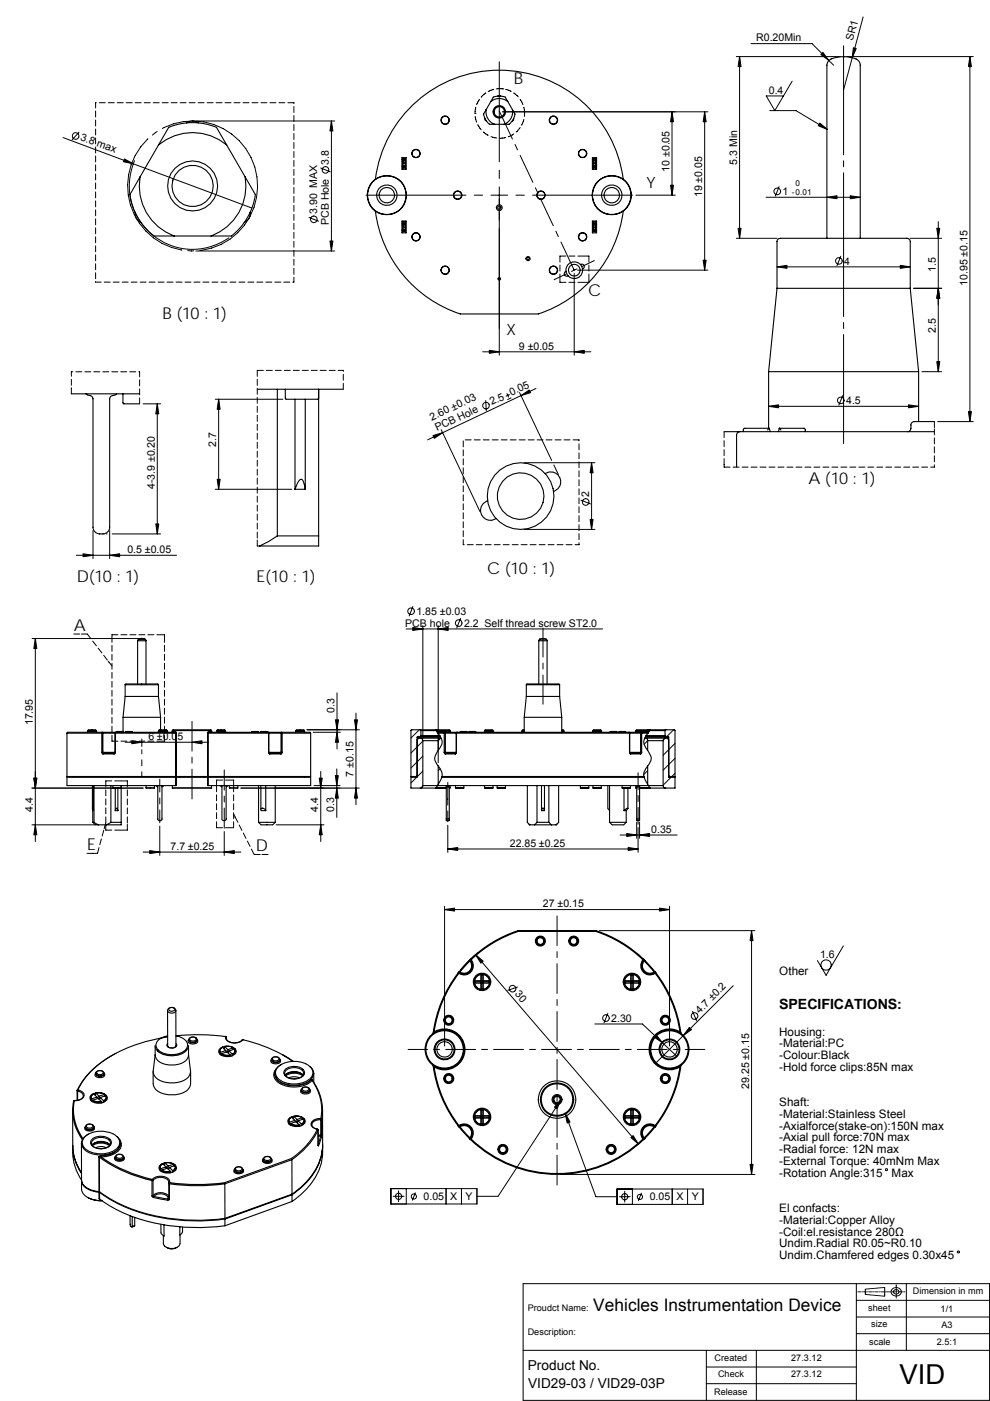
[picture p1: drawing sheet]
<svg xmlns="http://www.w3.org/2000/svg" width="210mm" height="297mm" viewBox="0 0 210 297" stroke-linecap="round" stroke-linejoin="round" font-family="sans-serif">
<defs><g id="words">
<text font-size="5.8" x="190.8" y="293.4">VID</text>
<text font-size="3.7" x="125.8" y="277.9">Vehicles Instrumentation Device</text>
<g font-size="3.5">
<text x="109" y="17.7">B</text>
<text x="124.8" y="62.7">C</text>
<text x="34.5" y="67.6">B (10 : 1)</text>
<text x="171.4" y="102.5">A (10 : 1)</text>
<text x="16.3" y="123.3">D(10 : 1)</text>
<text x="54.4" y="123.3">E(10 : 1)</text>
<text x="103.3" y="121.7">C (10 : 1)</text>
<text x="15.6" y="133.7">A</text>
<text x="18.5" y="180.2">E</text>
<text x="54.3" y="180.4">D</text>
</g>
<g font-size="3.3">
<text x="137.1" y="39.9">Y</text>
<text x="107.4" y="70.9">X</text>
</g>
<text font-size="3" x="165.3" y="214">SPECIFICATIONS:</text>
<g font-size="2.9">
<text x="111.9" y="290.6">Product No.</text>
<text x="112" y="294.4">VID29-03 / VID29-03P</text>
</g>
<g font-size="2.5">
<text x="165.3" y="206.8">Other</text>
<text x="165.3" y="219.6">Housing:</text>
<text x="165.3" y="222.1">-Material:PC</text>
<text x="165.3" y="224.6">-Colour:Black</text>
<text x="165.3" y="227.1">-Hold force clips:85N max</text>
<text x="165.3" y="234.5">Shaft:</text>
<text x="165.3" y="237">-Material:Stainless Steel</text>
<text x="165.3" y="239.5">-Axialforce(stake-on):150N max</text>
<text x="165.3" y="242">-Axial pull force:70N max</text>
<text x="165.3" y="244.5">-Radial force: 12N max</text>
<text x="165.3" y="247">-External Torque: 40mNm Max</text>
<text x="165.3" y="249.5">-Rotation Angle:315</text>
<text x="189.1" y="249.5">Max</text>
<text x="165.3" y="257">El confacts:</text>
<text x="165.3" y="259.5">-Material:Copper Alloy</text>
<text x="165.3" y="262">-Coil:el.resistance 280Ω</text>
<text x="165.3" y="267">Undim.Chamfered edges 0.30x45</text>
<text x="165.3" y="264.5">Undim.Radial R0.05~R0.10</text>
</g>
<g font-size="2.2">
<text x="160.4" y="8.8">R0.20Min</text>
<text x="180.9" y="8.7" transform="rotate(-75 180.9 8.7)">SR1</text>
<text x="163.1" y="19.9">0.4</text>
<text x="16.9" y="29.7" transform="rotate(20 16.9 29.7)">3.8 max</text>
<text x="69.8" y="34.9" transform="rotate(-90 69.8 34.9)">3.8</text>
<text x="156.3" y="34.9" transform="rotate(-90 156.3 34.9)">5.3 Min</text>
<text x="142" y="36.4" transform="rotate(-90 142 36.4)">10 ±0.05</text>
<text x="148.9" y="41.8" transform="rotate(-90 148.9 41.8)">19 ±0.05</text>
<text x="166" y="41.3">1</text>
<text x="67.3" y="45.4" transform="rotate(-90 67.3 45.4)">3.90 MAX</text>
<text x="69.8" y="47.8" transform="rotate(-90 69.8 47.8)">PCB Hole</text>
<text x="179" y="56.1">4</text>
<text x="198.5" y="57.6" transform="rotate(-90 198.5 57.6)">1.5</text>
<text x="205.2" y="60.6" transform="rotate(-90 205.2 60.6)">10.95 ±0.15</text>
<text x="198.5" y="70.6" transform="rotate(-90 198.5 70.6)">2.5</text>
<text x="110.1" y="74.1">9 ±0.05</text>
<text x="108.5" y="84" transform="rotate(-25 108.5 84)">0.05</text>
<text x="91.6" y="89.2" transform="rotate(-25 91.6 89.2)">2.60 ±0.03</text>
<text x="104.3" y="86" transform="rotate(-25 104.3 86)">2.5</text>
<text x="179.5" y="85.7">4.5</text>
<text x="45.8" y="94.8" transform="rotate(-90 45.8 94.8)">2.7</text>
<text x="92.7" y="91.5" transform="rotate(-25 92.7 91.5)">PCB Hole</text>
<text x="32.8" y="103.7" transform="rotate(-90 32.8 103.7)">4-3.9 ±0.20</text>
<text x="124.9" y="105.3" transform="rotate(-90 124.9 105.3)">2</text>
<text x="27" y="117.2">0.5 ±0.05</text>
<text x="88.3" y="130.4">1.85 ±0.03</text>
<text x="85.9" y="132.9">PCB hole</text>
<text x="98.4" y="132.9">2.2 Self thread screw ST2.0</text>
<text x="7" y="153.8" transform="rotate(-90 7 153.8)">17.95</text>
<text x="71" y="151.1" transform="rotate(-90 71 151.1)">0.3</text>
<text x="31.5" y="156.9">6 ±0.05</text>
<text x="75" y="164.7" transform="rotate(-90 75 164.7)">7 ±0.15</text>
<text x="7" y="172.2" transform="rotate(-90 7 172.2)">4.4</text>
<text x="67.5" y="172.2" transform="rotate(-90 67.5 172.2)">4.4</text>
<text x="70.9" y="172.2" transform="rotate(-90 70.9 172.2)">0.3</text>
<text x="108.1" y="179.5">22.85 ±0.25</text>
<text x="138.1" y="176.6">0.35</text>
<text x="36.2" y="180.2">7.7 ±0.25</text>
<text x="115.2" y="192.4">27 ±0.15</text>
<text x="173.9" y="203.2">1.6</text>
<text x="109.1" y="210.8" transform="rotate(49 109.1 210.8)">30</text>
<text x="148.4" y="214.9" transform="rotate(-45 148.4 214.9)">4.7 ±0.2</text>
<text x="129.6" y="216.6">2.30</text>
<text x="158.9" y="230.9" transform="rotate(-90 158.9 230.9)">29.25 ±0.15</text>
<text x="89.9" y="254.4">0.05</text>
<text x="95.5" y="254.4">X</text>
<text x="98.8" y="254.4">Y</text>
<text x="137.8" y="254.5">0.05</text>
<text x="143.5" y="254.5">X</text>
<text x="146.7" y="254.5">Y</text>
</g>
<g font-size="1.9">
<text x="193.6" y="274.3">Dimension in mm</text>
<text x="111.9" y="277.9">Proudct Name:</text>
<text x="184.1" y="277.9">sheet</text>
<text x="184.8" y="281.3">size</text>
<text x="199.5" y="278.2">1/1</text>
<text x="199.7" y="281.6">A3</text>
<text x="111.9" y="283">Description:</text>
<text x="184.4" y="285.1">scale</text>
<text x="198.7" y="285.1">2.5:1</text>
<text x="151.6" y="288.5">Created</text>
<text x="152.3" y="292">Check</text>
<text x="167.8" y="288.5">27.3.12</text>
<text x="167.8" y="292">27.3.12</text>
<text x="151.5" y="295.7">Release</text>
</g>
<g font-size="1.7">
<text x="167.9" y="41.3">-0.01</text>
<text x="168.7" y="39.4">0</text>
</g>
</g></defs>
<g fill="none" stroke="#000" stroke-width=".21">
<path d="M103 19.7h.1M103 19.7l-.9 .9M104.7 18.9l-1.2 .5M105.4 18.8h1.2M105.9 13.1v21.2M106.6 18.8h.1M107.3 18.9l1.1 .5M109 19.7l.9 .9M156.2 12h22M156.9 12v38.5M159.3 9.2h12.9l4.6 4.6M168 17.2l-3.7 6.3-1.8-3.2h3.7"/>
<path d="M178.9 12h.1M178.9 11.9l.1 .2M178.9 9.7v23.1M179 11.9l-.2 .2M179.6 12h26.8M183.1 3.6l-4.2 15.5M205.7 12v77.4M13.4 29.2l40 14.9M16.8 28l-1.5 1.6M20.3 23.5v1.3M20.3 25.4v1.3M20.3 27.3v1.3"/>
<path d="M20.3 29.3v1.2M20.3 31.2v1.2M20.3 33.1v1.2M20.3 35v1.2M20.3 36.9v1.2M20.3 38.8v1.2M20.4 21.8h-.1v1.1M21.1 21.8h1.2M23 21.8h1.2M24.9 21.8h1.2M26.8 21.8h1.2M28.5 34.1a13.4 13.4 0 0 0 3.9 15.7 13.4 13.4 0 0 0 16.1 .6"/>
<path d="M28.7 21.8h1.3M30.6 21.8h1.3M31.3 29.4a13.8 13.8 0 0 0-3.6 14 13.8 13.8 0 0 0 10.8 9.6M32.5 21.8h1.3M33.3 27.9l-1 .7M34.4 21.8h1.3M34.4 27.2a13.8 13.8 0 0 1 19.6 8.2 13.8 13.8 0 0 1-11.6 17.7M36.3 21.8h1.3M38.2 21.8h1.3M40.1 21.8h1.3M41.6 25.7h29.4M42 21.8h1.3"/>
<path d="M43.9 21.8h1.3M45.8 21.8h1.3M47.7 21.8h1.3M49.6 21.8h1.3M51.5 21.8h1.3M53.4 21.8h1.3M55.4 21.8h1.2M57.3 21.8h1.2M59.2 21.8h1.2M61.1 21.8h1.2v.1M62.3 22.6v1.3M62.3 24.5v1.3"/>
<path d="M62.3 26.4v1.3M62.3 28.3v1.3M62.3 30.2v1.3M62.3 32.1v1.3M62.3 34v1.3M62.3 35.9v1.3M62.3 37.8v1.3M62.3 39.7v1.3M68 35.6l2 .8M70.3 25.7v27.5M100.8 24h.1M100.8 24.7l.3 1.2"/>
<path d="M100.9 22.8h.1M100.9 22.8l-.1 1.2M101.3 26.5l.8 1M101.7 21.1l-.6 1.1M102.1 20.6h.1M102.5 28l1 .7M104.1 29l1.3 .3M105.9 23.5l2.8 6M105.9 36.1v1.7M105.9 39.6v35.7M106.6 23.7h43.6M107.3 29.1l-1.3 .2"/>
<path d="M109 28.4l-1.1 .6M109.2 30.6l.6 1.2M110.3 27l-.8 1M110.3 32.9l2.7 5.8M110.3 21.1l.6 1.1M110.6 26.5h.1M111.1 22.8l.1 1.9M111.1 25.3l-.4 1.2M113.6 39.8l.5 1.2M142.5 23.7v17.7M149.5 23.7v33.6M163.3 23.5h5.5l6.7 4"/>
<path d="M165.2 39.6l-.8 2M178.9 34.1v1.3M178.9 36.6v30.5M20.3 40.7v1.3M20.3 42.6v1.3M20.3 44.5v1.3M20.3 46.4v1.3M20.3 48.3v1.3M20.3 50.2v1.3M20.3 52.1v1.3M20.3 54v1.3M20.3 55.9v1.3"/>
<path d="M20.3 57.8v1.3M20.3 59.7l1.2 .1M22.1 59.8h1.3M24 59.8h1.3M25.9 59.8h1.3M27.8 59.8h1.3M29.7 59.8h1.3M31.6 59.8h1.3M33.5 59.8h1.3M35.4 59.8h1.3M37.3 59.8h1.3M39.2 59.8h1.3"/>
<path d="M39.8 53.1l1.3 .1M41.1 59.8h1.3M41.6 53.2h29.4M43.1 59.8h1.2M45 59.8h1.2M46.9 59.8h1.2M48.8 59.8h1.2M50.7 59.8h1.2M52.6 59.8h1.2M54.5 59.8h1.3M56.4 59.8h1.3M58.3 59.8h1.3"/>
<path d="M60.2 59.8h1.3M62.3 58.8v1h-.2M62.3 41.6v1.3M62.3 43.5v1.3M62.3 45.4v1.3M62.3 47.3v1.3M62.3 49.3v1.2M62.3 51.2v1.2M62.3 53.1v1.2M62.3 55v1.2M62.3 56.9v1.2M65.6 46.1l2 .8"/>
<path d="M77.6 41.4h21.2M100.6 41.4h1.8M104.1 41.4h3.6M109.4 41.4h1.8M113 41.4h21.2M114.6 42.1l2.7 5.8M117.9 49l.5 1.2M118.8 58.1v1.8h1.2M118.8 56.2v1.3M119 51.3l2.8 6M120 54.3h-1.2v1.3M120.1 58.1l-2.6 1.2"/>
<path d="M120.7 54.3h1.2M120.7 59.9h1.2M121.8 58v17.3M122.4 57l-1.2 .6M122.5 57.3h27.7M122.6 54.3h2.3v1.3M124.9 58.1v1.8h-2.3M124.9 56.2v1.3M126.1 55.2l-2.6 1.3M134.9 41.4h8.3M156.2 50.5h8.6M162.5 41.8h20"/>
<path d="M164.8 56.6h28.3M178.3 54.3l-.8 2M193.1 50.5h6.6M199 47v31.8M15.5 78.8h-.4v1M16.1 78.8h1.3M18 78.8h1.3M19.9 78.8h1.3M21.8 78.8h1.3M23.7 78.8h1.3M25.6 78.8h1.3M27.5 78.8h1.3"/>
<path d="M29.4 78.8h.2v1.1M55.9 78.5h-1.3v1.3M56.5 78.5h1.3M58.4 78.5h1.3M60.3 78.5h1.3M62.2 78.5h1.3M64.1 78.5h1.3M66 78.5h1.3M67.9 78.5h1.3M69.8 78.5h1.3M71.7 78.5h1.1v.2M72.8 79.4v1.2"/>
<path d="M102.4 74.6h22.9M178.9 68.4v1.3M178.9 70.9v23.1M193.8 61.1h5.9M195.5 78.8h4.2M15.1 80.4v1.3M15.1 82.2v1.3M29.6 84.3v1.3M29.6 82.4v1.3M29.6 80.5v1.3M30.3 85.6h3.8M33.4 85.6v27.6"/>
<path d="M45.7 84.6h14.3M46.4 84.6v19.1M54.6 82.3v1.3M54.6 80.4v1.3M54.6 84.2v1.3M54.6 86.1v1.3M54.6 88.1v1.2M54.6 90v1.2M54.6 91.9v1.2M54.6 93.8v1.2M54.6 95.7v1.2M54.6 97.6v1.2"/>
<path d="M54.6 99.5v1.3M72.8 81.3v1.2M93.6 91.1l8.2 17.4M98.3 93.5v1.2M98.3 95.4v1.2M98.3 97.3v1.3M98.3 99.2v1.3M98.7 93.3h1.2M100.6 93.3h1.3M102.5 93.3h1.3M103 84.9l.1 2.2M104.4 93.3h1.3"/>
<path d="M106.3 93.3h1.3M107.5 83.5l.4 .7M108.1 83.7l-.8 .3M108.2 93.3h1.3M108.4 84.4l-.7 .3M110.1 93.3h1.3M110.2 83.2l6.8 14.4M111.1 98.1h15.1M112 93.3h1.3M113.7 82.4l-23 10.9M113.9 93.3h1.3M115.8 93.3h1.3"/>
<path d="M117.5 98.6l.9 2M117.7 93.3h1.3M119.6 93.3h1.3M121.5 93.3h1.3v.2M122.8 94.1v1.3M122.8 96v1.3M122.8 97.9v1.3M122.8 99.8v1.3M125.5 98.1v14.1M153.6 91.5v1.3M153.6 97.2v1.8h1.3M153.6 93.4v1.3"/>
<path d="M153.6 95.3v1.3M155.5 99h1.3M157.4 99h1.3M159.3 99h1.3M161.2 99h1.3M163 86.1h31.8M163.1 99h1.3M165 99h1.3M166.9 99h1.3M168.8 99h1.3M170.7 99h1.3M172.6 99h1.3"/>
<path d="M174.5 99h1.3M176.4 99h1.3M178.4 99h1.2M178.7 83.9l-.8 2M180.3 99h1.2M182.2 99h1.2M184.1 99h1.2M186 99h1.2M187.9 99h1.2M189.8 99h1.3M191.7 99h1.3M193.6 99h1.3"/>
<path d="M195.5 99h1.3M198.2 90.9v1.3M198.2 89.4v1.3M198.2 98.6v.4h-.8M198.2 92.8v1.3M198.2 94.7v1.3M198.2 96.6v1.3M198.9 89.4h7.5M16.2 117.7h21.2M19.7 112.5v5.9M22.5 113.2h.2M23.3 112.5v5.9"/>
<path d="M23.8 113.2h10.3M45.7 103.7h16.2M54.6 114.5v1.3M54.6 101.4v1.3M54.6 103.3v1.3M54.6 105.2v1.3M54.6 107.1v1.3M54.6 109v1.3M54.6 110.9v1.3M54.6 112.8v1.3M98.3 101.1v1.3M98.3 103v1.3"/>
<path d="M98.3 104.9v1.3M98.3 106.8v1.3M98.3 108.7v1.3M98.3 110.6v1.3M98.3 112.5v1.3M98.3 114.4v1.1h.2M99.1 115.5h1.3M101 115.5h1.3M102.9 115.5h1.3M104.8 115.5h1.3M106.7 115.5h1.3M108.6 115.5h1.3"/>
<path d="M110.5 115.5h1.3M111.1 112.2h15.1M112.4 115.5h1.3M114.3 115.5h1.3M116.2 115.5h1.3M118.2 115.5h1.2M120.1 115.5h1.2M122.8 115.1v.4h-.8M122.8 101.7v1.3M122.8 103.6v1.3M122.8 105.5v1.3M122.8 107.4v1.3"/>
<path d="M122.8 109.3v1.3M122.8 111.3v1.2M122.8 113.2v1.2M123.2 106l2 .8M6.8 135.4h22.6M7.5 135.4v43M15.6 134.4h1.3M17.3 134.4h1.2l.8 1M19.7 135.9l.7 1M20.8 137.4l.8 1M22 138.9l.8 1.1M23.7 136.8v1.3"/>
<path d="M23.7 138.7v1.3M25 134.6h-1.3v1.6M25.7 134.6h1.2M27.6 134.6h1.2M29.5 134.6h1.2M30 135.4h.2M30 135.3l.2 .2M30.1 135.3v.2M30.1 135.3l-.1 .2M31.4 134.6h1.2M33.3 134.6h1.6v1.6M34.9 136.8v1.3"/>
<path d="M34.9 138.7v1.3M86.1 133.3h41.7M87.6 128.6l-.8 2M89.7 132.7v23.6M92.9 132.7v29M97.7 131.1l-.8 2M115.2 133.2v6.1M23 140.2l.7 1M23.7 140.6v1.3M23.7 142.5v1.3M23.7 144.4v1.3M23.7 146.3v1.3"/>
<path d="M23.7 148.3v1.2M23.7 150.2v1.2M23.7 152.1v1.2M23.7 154v1.2M23.7 155.9v1.2h1.3M25.7 157.1h1.2M26.5 157.4h17.8M27.6 157.1h1.2M29.5 157.1h1.2M30.1 156.7v1.6M30.1 159v.8M31.4 157.1h1.2"/>
<path d="M34.9 155.9v1.2h-1.6M34.9 140.6v1.3M34.9 142.5v1.3M34.9 144.4v1.3M34.9 146.3v1.3M34.9 148.3v1.2M34.9 150.2v1.2M34.9 152.1v1.2M34.9 154v1.2M40.7 153v6.3M65.1 154.7h11.1M66.4 155.3h5.8"/>
<path d="M71.5 146.9v11.9M75.5 151.2v19.4M88.9 154.7l-1.7 1.8M89.7 157.1l-2.5 2.6M93.5 156.5l-.6 .6M115.2 140.6v1.3M115.2 143.1v6.2M137.4 157l-.8 .8M141.1 156.5l-.4 .5M142.9 154.7l-1.4 1.4M143.2 157.6l-2.5 2.5M6.8 167.1h23.6"/>
<path d="M6.8 174.9h13.4M21 179.7l-.3 1.2h-2.2M21.5 177.9l-.3 1.2M22 176l-.3 1.2M22.4 174.7v1.3h1.3M22.4 173.2v1.3l-.3 1.2M22.4 167.5v1.2M22.4 169.4v1.2M22.4 171.3v1.3M23.7 165.6h-1.3v1.2M24.3 165.6h1.3M24.3 176h1.3"/>
<path d="M25.7 165.6h1.3v1.2M27 174.7v1.3h-1.3M27 167.5v1.2M27 169.4v1.2M27 171.3v1.3M27 173.2v1.3M30.1 161.1v1.3M30.1 163.6v.9M33.9 165.2v2.7M33.9 169.2v1.3M33.9 171.7v2.7M33.9 175.2v6.2"/>
<path d="M40.7 160.5v1.3M40.7 163.1v6.3M45.9 168.5v1.3M45.9 170.4v1.3M45.9 172.3v1.3M45.9 174.2v1.3h1.3M47.2 165.4h-1.3v2.5M47.6 163.2v4.3M47.6 168.8v1.3M47.6 171.3v4.3M47.6 176.3v5.1M47.8 165.4h1.8v2.5"/>
<path d="M49.5 172.6l1 1.7M49.6 174.2v1.3h-1.8M49.6 168.5v1.3M49.6 170.4v1.3M49.6 172.3v1.3M50.7 174.9l.6 1.2M51.1 167.1h25.1M51.6 176.6l.6 1.2M52.5 178.3l.5 1.2M58.6 174.9h10.1M66.6 166.6h5.5M68 163.6v14.8"/>
<path d="M71.4 163v10.3M88.4 164.8l-1.2 1.2M89.7 166.7l-.4 .4M89.7 160.3l-2.5 2.5M89.7 163.5l-1.2 1.2M93.3 163l-.4 .4M95 165.9v4.8M95 172v2.2M95 175v5.7M131.5 177h12.1M135 174.3v3.4M135.3 163.8v3.6"/>
<path d="M135.3 168.7v1.2M135.3 171.2v3.6M135.3 175.5v5.2M135.7 174.3v3.4M137.4 163.4l-.9 .9M142.3 164.8l-1.6 1.7M143.2 160.8l-2.5 2.5M143.2 164l-.7 .6M30.4 180.7h20.7M53.3 180l.6 1.2h1.3M55.6 181.2h1.3M94.3 192.2v29.6"/>
<path d="M94.3 192.8h47.7M95 180h40.3M118.2 194.2v6.3M127.1 197.3h33M142 192.2v29.6M159.4 197.3v51.7M100.9 202.4l34.5 40.2M101.4 202l-1.7 1.5-2.1 2.2M109.7 209.3l-2 .7M118.2 201.8v1.2M118.2 204.3v6.4M118.2 211.9v1.3"/>
<path d="M118.2 214.5v6.3M126.2 217.1h10l7.3 6.8M128.9 214.8l-.8 2.1M146.9 214.4l.8 2M155.5 209l-16.4 16.4M178.9 200.6l-3.7 6.2-1.8-3.1M86.6 222.5h4.1M92 222.5h1.3M94.5 222.5h6.4M102.2 222.5h1.2M104.7 222.5h6.3M112.3 222.5h1.3"/>
<path d="M114.9 222.5h6.3M118.2 222.1v1.3M118.2 224.6v6.4M118.2 232.2v1.3M118.2 234.8v6.3M119 233.1l-13.4 20.5h-4.4M119.9 236l6.5 17.7h4.5M122.5 222.5h1.2M125 222.5h6.4M132.6 222.5h1.3M135.2 222.5h6.3M142.8 222.5h1.3"/>
<path d="M145.3 222.5h4.2M82.9 252h18.3v3.3h-18.3zM83.4 253.6h2.3M84.5 252.5v2.3M86.2 252v3.3M88.1 252.9l-.6 1.6M94.6 252v3.3M97.9 252v3.3M118.2 242.4v1.3M118.2 244.9v6.3M118.9 249h41.2M130.9 252.1h18.2v3.3h-18.2z"/>
<path d="M131.4 253.7h2.3M132.5 252.6v2.3M134.1 252.1v3.3M136 253l-.6 1.6M142.6 252.1v3.3M145.8 252.1v3.3M187.9 247.8l.3 .1a.23 .23 0 0 1-.2 .3 .23 .23 0 0 1-.1-.4zM111 272.2h98.9v24.7h-98.9zM181.6 272.2v24.7M181.6 279.2h28.3M181.6 275.7h28.3M192.2 272.2v14.1"/>
<path d="M111 286.3h98.9M149.8 286.3v10.6M149.8 289.8h31.8M149.8 293.4h31.8M160.4 286.3v10.6M181.6 282.8h28.3"/>
<circle cx="16" cy="28.8" r=".71"/>
<circle cx="69" cy="36" r=".7"/>
<circle cx="66.6" cy="46.5" r=".7"/>
<circle cx="164.9" cy="40.6" r=".71"/>
<circle cx="177.9" cy="55.3" r=".7"/>
<circle cx="103.1" cy="86" r=".7"/>
<circle cx="178.3" cy="84.9" r=".7"/>
<circle cx="124.2" cy="106.4" r=".71"/>
<circle cx="87.2" cy="129.6" r=".7"/>
<circle cx="97.3" cy="132.1" r=".7"/>
<circle cx="108.7" cy="209.6" r=".7"/>
<circle cx="128.5" cy="215.9" r=".71"/>
<circle cx="147.3" cy="215.4" r=".7"/>
<circle cx="175.2" cy="204.6" r="1.09"/>
<circle cx="84.5" cy="253.6" r=".66"/>
<circle cx="87.8" cy="253.7" r=".55"/>
<circle cx="132.5" cy="253.7" r=".66"/>
<circle cx="135.7" cy="253.8" r=".56"/>
<circle cx="203.3" cy="265.4" r=".22"/>
</g>
<g fill="none" stroke="#000" stroke-width=".23">
<path d="M29.7 37.5a11.3 11.3 0 0 0 7.2 12.5M29.7 37.5l-2.1 3.8a13.5 13.5 0 0 0 5 8.7h16.5a13.6 13.6 0 0 0 5.1-8.7l-2.2-3.8M33.6 30.7a11.3 11.3 0 0 1 14.5 0M33.6 30.7l2.2-3.7a13.3 13.3 0 0 1 10.1 0l2.2 3.7M33.6 30.7l-3.9 6.8M39.6 26.1a2.14 2.14 0 0 1 2.5 0M48.1 30.7l3.9 6.8M52 37.5a11.3 11.3 0 0 1-7.2 12.5M79.5 38.1a26.6 26.6 0 0 1 26.4-23.2 26.6 26.6 0 0 1 26.3 23.2M85.3 33.9h.1M85.3 35.2h.1M85.3 35.4h.1"/>
<path d="M85.3 34.2h.1M85.3 35h.1M85.3 33.4h.8v2.5h-.8zM85.4 34.1v.4M85.4 34.7v.3M85.4 34v.1M85.4 35v.2M85.4 33.7h.6M85.4 35.5h.6M85.4 33.8h-.1M85.4 34.1h.6M85.4 34.5h.6"/>
<path d="M85.4 34.7h.6M85.4 35h.6M85.4 33.4v.6M85.4 34.5v.2M85.4 35.2v.7M85.4 34h.6M85.4 35.2h.6M85.4 35.8h.6M86 34.1v.4M86 34.7v.3M86 34v.1M86 35v.2"/>
<path d="M86 33.4v.6M86 34.5v.2M86 35.2v.7M102.8 25.1l.1 .3 .3 .3M103.1 23.2a2.81 2.81 0 0 0 1.8 3.2M103.1 23.2l-.5 1 .1 .5a3.3 3.3 0 0 0 1.1 1.7h4.2a3.3 3.3 0 0 0 1.2-2.2l-.5-1M104.1 21.5a2.87 2.87 0 0 1 3.6 0M104.1 21.5l.5-.9 1.6-.2 1 .2 .5 .9M104.1 21.5l-1 1.7M105.6 20.4h.6M107.7 21.5l1 1.7M108.7 23.2a2.81 2.81 0 0 1-1.8 3.2"/>
<path d="M108.9 25.1l-.3 .6M125.6 33.4h.9v2.5h-.9zM125.8 34.1v.4M125.8 34.7v.3M125.8 34v.1M125.8 35v.2M125.8 33.7h.6M125.8 35.5h.6M125.8 34.1h.6M125.8 34.5h.6M125.8 34.7h.6M125.8 35h.6"/>
<path d="M125.8 34h.6M125.8 35.2h.6M125.8 35.8h.6M125.8 33.4v.6M125.8 34.5v.2M125.8 35.2v.7M126.4 34.1v.4M126.4 34.7v.3M126.4 34v.1M126.4 35v.2M126.4 33.9h.1M126.4 35.2h.1"/>
<path d="M126.4 33.8h.1M126.4 33.4v.6M126.4 34.5v.2M126.4 35.2v.7M126.4 34.2h.1M126.4 35h.1M126.5 35.3l-.1 .1M28.6 45a2.14 2.14 0 0 0 1.3 2.2M53.1 45a2.14 2.14 0 0 1-1.3 2.2M79.5 44.7a26.8 26.8 0 0 0 18.1 21.9h16.6a26.7 26.7 0 0 0 18-21.9M85.3 49l.7 .1M85.3 47.5h.1"/>
<path d="M85.3 48.6h.1M85.3 46.9h.8v2.5h-.8zM85.4 47.6v.5M85.4 48.3v.3M85.4 48.6v.8M85.4 47.3h.6M85.4 47.4h-.1M85.4 46.9v.7M85.4 48.1v.2M85.4 48.1h.6M85.4 48.6h.6M85.4 48.3h.6"/>
<path d="M85.4 47.6h.6M85.4 46.9h.6M86 47.8v.3M86 48.3v.3M86 47.6v.2M86 48.6v.2M86 48.8l-.7 .1M86 46.9v.7M86 48.1v.2M86 48.8v.6M86 47.8h-.7M105.6 43.8h.6l.1 .2-.2 .3h-.4z"/>
<path d="M105.7 58.9h.4v.4h-.4zM111.8 54.6h.4v.4h-.4zM120.1 57.5a.53 .53 0 0 0-.4 .8 .53 .53 0 0 0 .8 .2M123.1 56.1a.53 .53 0 0 1 .8 .2 .53 .53 0 0 1-.4 .7M125.6 46.9h.9v2.5h-.9zM125.8 47.8v.3M125.8 48.3v.3M125.8 47.6v.2M125.8 48.6v.2M125.8 47.3h.6M125.8 48.8l.7 .1M125.8 46.9v.7"/>
<path d="M125.8 48.1v.2M125.8 48.8v.6M125.8 48.1h.6M125.8 47.8h.7M125.8 48.6h.6M125.8 48.3h.6M125.8 47.6h.6M125.8 46.9h.6M126.4 47.6v.5M126.4 48.3v.3M126.4 48.6v.8M126.4 47.5h.1"/>
<path d="M126.4 47.4h.1M126.4 46.9v.7M126.4 48.1v.2M126.4 48.6h.1M126.5 49l-.7 .1M175.4 50.5v-36.7a1.63 1.63 0 0 1 1.5-1.5 6.7 6.7 0 0 1 5 .4l.5 .7 .1 .4v36.7M163 78.8h31.8M163 78.8v12M164.8 61.1v-9.9a.69 .69 0 0 1 .7-.7l27.1 .1 .5 .5v10M164.8 61.1h28.3M164.8 61.1l-1.8 17.7M193.1 61.1l1.7 17.7"/>
<path d="M194.8 78.8v10.6M15.1 83.5h14.5M18.2 83.5l.4 .3a.99 .99 0 0 1 1.1 .8v27.2a1.83 1.83 0 0 0 1.4 1.5 1.83 1.83 0 0 0 1.9-.7l.3-.8v-27.2a.89 .89 0 0 1 1.1-.8l.4-.3M26.1 83.5v2.1h3.5M54.6 82.5h18.2M58.8 82.5v31.1M60.5 82.5v2l.1 .1h6.9l.1-.2M62.6 84.6v19.1M64.7 84.6v19.1M67.6 82.5v33.3h-12.5M153.6 91.5h3.4M157 91.5a.7 .7 0 0 0-.8 .7v6.8"/>
<path d="M157 91.5h41.2M163.2 90.8l-.4 .4M163.2 90.8h-5.2l-.3 .2-.1 .5M163.2 90.8l.2 .7M165.3 90.8l.3 .4M165.3 90.8h5.2l.3 .2v.5M165.3 90.8l-.2 .7M165.3 90.8h.1M198.2 89.4h-3.1a2.16 2.16 0 0 0-1.7 .2l-.2 .2v1a.72 .72 0 0 1-.7 .7M54.6 115.8h.5M58.8 113.6h8.8M58.8 113.6l-1.8 1.2-1.9 1"/>
<path d="M62.6 103.7h2.1M62.6 103.7a3.1 3.1 0 0 1 1.2-2.1l.3 .1 .2 .3 .4 1.7M103.4 106.2a2.12 2.12 0 0 0-1.3 2.9 2.12 2.12 0 0 0 3.1 .9M115.6 100.4a2.12 2.12 0 0 1 3.1 .9 2.12 2.12 0 0 1-1.3 2.9M122.8 115.4v.1M29.2 135.8h1.8M29.2 135.8v9.2M29.4 135.5l-.2 .3M29.4 135.5l.7-.1 .6 .1M29.4 135.5h1.3M30.7 135.5l.3 .3M31 135.8v9.2"/>
<path d="M114.3 135.8h1.7M114.3 135.8v9.2M114.5 135.5l-.2 .3M114.5 135.5l.7-.1 .6 .1M114.5 135.5h1.3M115.8 135.5l.2 .3M116 135.8v9.2M14.2 155.4h7.4M14.2 155.4v9.2h23.1M18.6 155.1l-.1 .2M18.6 154.9l.2-.2h1.5l.1 .2M18.6 155.1h1.8"/>
<path d="M18.6 154.9h1.8M18.6 154.9v.2M20.4 155.1l.2 .2M20.4 154.9v.2M21.6 159.5l.2 .4M21.6 159.5h.2M21.6 155.4h.2M21.6 155.4v4.1M21.7 155.3h2.9l-.2 .1v4.1M21.7 155.3h-7.3l-.2 .1M21.7 155.3l.1 .1M21.7 155.3l-.1 .1"/>
<path d="M21.8 155.4h2.7M21.8 159.5h2.6M21.8 159.5l.2 .2M21.8 155.4v4.1M21.8 159.9h2.4M24.3 159.7l-.1 .2M24.3 159.7h-2.4l-.1 .2M24.4 159.5l-.1 .2M24.4 159.5h.1M24.5 155.4h12.8M24.5 159.5l-.3 .4M24.5 155.4v4.1"/>
<path d="M24.8 155.2h1.3M24.8 155.2v.1M26.1 155.2v.1M26.1 152.1h8M26.1 152.1v3M26.1 155.1v.1M26.1 155.1l-1.3 .1M26.1 155.1h.1M26.1 155.1l.1 .2M26.5 145.2l.2-.2h6.8l.1 .2M26.5 145.2h7.1M26.5 147.7h7.1"/>
<path d="M26.5 147.7l-.4 4.4M26.5 145.2v2.5M26.7 155.1l1.3 .1M26.7 155.1l-.1 .2M26.7 155.1l.1 .1M26.8 155.2h1.2M26.8 155.2l-.1 .1M28 155.2v.1M33.6 147.7l.5 4.4M33.6 145.2v2.5M33.7 155.1l-.2 .2M33.7 154.9l.1-.2h1.5l.1 .2"/>
<path d="M33.7 155.1h1.7M33.7 154.9h1.7M33.7 154.9v.2M34.1 152.1v2.6M35.4 155.1l.2 .2M35.4 154.9v.2M36.6 154.9l.1-.2h.9h7.1l.2 .2M36.6 155.1l-.2 .2M36.6 154.9h8.3M36.6 154.9v.2M36.6 155.1h.5M37 155.3l.3 .1"/>
<path d="M37 155.3h-12.4l-.1 .1M37.1 155.1l.3 .3M37.1 155.1l-.1 .2M37.3 155.4h.1M37.3 155.4v9.2M37.4 155.4v9.2M44 155.4h.2M44 155.4v9.2M44.2 155.4h12.8M44.2 155.4v9.2M44.3 155.1l-.3 .3M44.3 155.1l.1 .2"/>
<path d="M44.3 155.1h.6M44.4 155.3l-.2 .1M44.4 155.3h12.5M44.9 155.1l.1 .2M44.9 154.9v.2M46 155.1l-.2 .2M46 154.9l.2-.2h1.4l.2 .2M46 155.1h1.8M46 154.9h1.8M46 154.9v.2M47.8 155.1l.2 .2M47.8 154.9v.2"/>
<path d="M53.4 155.2h1.3M53.4 155.2v.1M54.7 155.2v.1M54.8 155.1l-.1 .1M54.8 155.1l-1.4 .1M54.8 155.1h.1M54.8 155.1v.2M55.3 155.1l.1 .1M55.3 155.1l1.4 .1M55.3 155.1h.1M55.3 155.1l-.1 .2M55.4 155.2h1.3"/>
<path d="M55.4 155.2v.1M56.7 155.2v.1M56.9 155.3l.1 .1M56.9 155.3h2.8M57 159.5l.2 .4M57 159.5h.1M57 155.4h.1M57 155.4v4.1M57 159.5l.1 .2M57 155.4h2.6M57 159.5h2.6M57.1 159.7l.1 .2"/>
<path d="M57.1 159.7h2.4M57.2 159.9h2.4M59.5 159.7l.1 .2M59.6 159.5l-.1 .2M59.6 159.5h.2M59.6 155.4h.2M59.6 155.4v4.1M59.7 155.3l-.1 .1M59.7 155.3l.1 .1M59.7 155.3h6.1l.1 .1M59.8 159.5l-.2 .4M59.8 155.4h6.1"/>
<path d="M59.8 155.4v4.1M62.8 155.1l-.2 .2M62.8 154.9l.1-.2h1.5l.2 .2M62.8 155.1h1.8M62.8 154.9h1.8M62.8 154.9v.2M64.6 155.1l.1 .2M64.6 154.9v.2M65.9 155.4v9.2h-21.7M88.5 156.3h5M88.5 156.3v8.5h-1.3v2.3h1.9M89.1 154.7l-1.9 .1v9.8h1.3"/>
<path d="M89.1 154.7l.2 .2M89.1 154.7h3.3M89.1 156.1h-.5l-.1 .2M89.1 156.1h4.3M89.1 156.5l.4 .2 .2 .3M89.1 156.5h4.4l-.5 .3-.1 .2M89.1 156.5h-.3l-.3 .3M89.3 154.9h3.3M89.3 156h4M89.3 156l-.2 .1M89.3 154.9v1.1M89.7 157h3.2"/>
<path d="M89.7 157v9.6M92.4 154.7l.1 .2M92.4 154.7h.5M92.5 154.9h.6M92.5 154.9l.1 .2M92.6 155.1l.2 .2M92.6 155.1h.5M92.8 155.3l.1 .1M92.8 155.3h1.6M92.9 154.7l.2 .2M92.9 154.7h2.4l.2 .2M92.9 155.4a2.31 2.31 0 0 1 .6 2.9l-.3 .4a4.3 4.3 0 0 0-1 2.3l.8 1.5a2.66 2.66 0 0 1 .7 2.1"/>
<path d="M92.9 155.4h1.3M92.9 157v2.1M93.1 155.1l.2 .2M93.1 155.1h2.4M93.1 154.9h2.4M93.1 154.9v.2M94.2 159.5l.2 .4M94.2 159.5h.3M94.2 155.4h.3M94.2 155.4v4.1M94.4 155.3h2.5l-.1 .1v4.1M94.4 155.3l.1 .1"/>
<path d="M94.4 155.3l-.2 .1M94.4 159.9h2.2M94.5 155.4h2.3M94.5 159.5h2.3M94.5 159.5l.1 .2M94.5 155.4v4.1M95.5 155.1l.1 .2M95.5 154.9v.2M96.7 159.7l-.1 .2M96.7 159.7h-2.1l-.2 .2M96.8 159.5l-.1 .2M96.8 159.5h.1"/>
<path d="M96.8 155.4h36.7M96.8 159.5l-.2 .4M96.8 155.4v4.1M97.6 155.2h1.3M97.6 155.2v.1M98.9 155.2v.1M99 155.1l-.1 .1M99 155.1l-1.4 .1M99 155.1h.1M99 155.1v.2M99.5 155.1l.1 .1M99.5 155.1l1.4 .1"/>
<path d="M99.5 155.1h.1M99.5 155.1v.2M99.6 155.2h1.3M99.6 155.2v.1M100.9 155.2v.1M102.8 155.1l-.2 .2M102.8 154.9l.1-.2h1.5l.2 .2M102.8 155.1h1.8M102.8 154.9h1.8M102.8 154.9v.2M104.6 155.1l.1 .2M104.6 154.9v.2"/>
<path d="M110.7 155.1l-.1 .2M110.7 155.1h.5M110.7 154.9v.2M110.7 154.9h.5M111.2 154.7l-.5 .2M111.2 152.1h7.9M111.2 152.1v3.2M111.6 145.2l.2-.2h2.5h4.3l.1 .2M111.6 145.2h7.1M111.6 147.7h7.1M111.6 147.7l-.4 4.4M111.6 145.2v2.5"/>
<path d="M118.7 147.7l.4 4.4M118.7 145.2v2.5M119.1 154.7h.3l.2 .2M119.1 155.1h.5M119.1 152.1v3.2M119.1 154.9h.5M119.6 155.1l.2 .2M119.6 154.9v.2M125.8 155.1l-.2 .2M125.8 154.9l.1-.2h1.5l.1 .2M125.8 155.1h1.7M125.8 154.9h1.7"/>
<path d="M125.8 154.9v.2M127.5 155.1l.2 .2M127.5 154.9v.2M129.4 155.2h1.3M129.4 155.2v.1M130.7 155.2v.1M130.8 155.1l-.1 .1M130.8 155.1l-1.4 .1M130.8 155.1h.1M130.8 155.1l.1 .2M131.3 155.1v.2M131.3 155.1l.1 .1"/>
<path d="M131.3 155.1l1.4 .1M131.4 155.2h1.3M131.4 155.2v.1M132.7 155.2v.1M133.4 155.3l.2 .1M133.4 155.3h-36.5l-.1 .1M133.4 155.3l.1 .1M133.4 155.3h2.6M133.5 159.5l.3 .4M133.5 159.5h.1M133.5 155.4h.1M133.5 155.4v4.1"/>
<path d="M133.6 159.5v.2M133.6 155.4h2.3M133.6 159.5h2.3M133.6 155.4v4.1M133.6 159.7l.2 .2M133.6 159.7h2.1M133.8 159.9h2.1M134.9 155.1l-.2 .2M134.9 155.1h2.3M134.9 154.9h2.3M134.9 154.9v.2M135.7 159.7l.2 .2"/>
<path d="M135.9 159.5l-.2 .2M135.9 159.5h.2M135.9 155.4h.2M135.9 155.4v4.1M136 155.3l-.1 .1M136 155.3l.1 .1M136 155.3h1.5M136.1 159.5l-.2 .4M136.1 155.4h1.3M136.1 155.4v4.1M136.8 156.5h.1M136.8 156.5l.3 .1 .3 .4"/>
<path d="M136.8 156.5h4.4M136.9 156.3h4.9M136.9 156.1h4.3M137 156h4.1M137.2 155.1l-.1 .2M137.2 155.1h.5M137.2 154.9v.2M137.2 154.9h.6M137.4 157h3.3M137.4 157v2.1M137.4 154.7l-.2 .2M137.4 154.7h-2.4l-.1 .2"/>
<path d="M137.4 154.7h.5l-.1 .2M137.4 155.4a2.43 2.43 0 0 0 0 3.8 2.17 2.17 0 0 1-.1 3.3 2.46 2.46 0 0 0-.7 2.1M137.5 155.3l-.1 .1M137.7 155.1l-.2 .2M137.8 154.9h3.3M137.8 154.9l-.1 .2M137.9 154.7h3.3M140.7 157v9.6M141.1 156l.1 .1M141.1 154.9v1.1M141.2 156.5l-.3 .1-.2 .4M141.2 156.5h.3l.3 .3"/>
<path d="M141.2 154.7h1.8l.2 .2v9.7h-1.4M141.2 154.7l-.1 .2M141.2 156.1h.5l.1 .2M141.8 156.3v8.5h1.4v2.3h-2M15.5 164.6v.2M19.6 171.3l.1 3M19.6 166.6v4.7M19.7 174.3l.5 .6h2.4M19.7 174.3h.2M19.7 166.6v5.3l-.1-.6M19.9 174.3l1 .6M19.9 166.6v7.7"/>
<path d="M23.5 174.3h2.2M23.5 174.3l-.9 .6M23.5 166.6v7.7M23.9 167l1.8 .1zM23.9 166.6v.4M24.4 171.9h.6M24.4 171.9l.3-.6 .3 .6M24.4 167.1v4.8M25 167.1v4.8M25.7 166.6v8.3h-3.1M31 167h1.8M31 166.6v.4"/>
<path d="M32.8 166.6v.4M33.1 166.6l.4 .2v6.8a.45 .45 0 0 0 .4 .4 .45 .45 0 0 0 .5-.4v-6.8l.3-.2M36.6 167h8.3M36.6 166.6v.4M37.3 164.6h.1M37.3 164.8h.1M37.3 164.8h-23.1v1.8h23.1M37.3 164.8v1.8M37.4 164.6h6.6M37.4 164.8h6.6M37.4 164.8v1.8h-.1M38 164.6v.2"/>
<path d="M38.3 164.6v.2M43.2 164.6v.2M43.4 164.6v.2M44 164.6h.2M44 164.8v1.8h.2M44 164.8h.2M44.2 164.8h21.7v1.8h-21.7M44.2 164.8v1.8M44.9 166.6v.4M46.7 166.6l.4 .2v6.8a.45 .45 0 0 0 .4 .4 .45 .45 0 0 0 .5-.4v-6.8l.3-.2M48.7 167h1.7M48.7 166.6v.4"/>
<path d="M50.4 166.6v.4M54.8 174.3h3.6M54.8 174.3a1.46 1.46 0 0 0 1.5 .6h.6a1.44 1.44 0 0 0 1.5-.6M54.8 166.6v7.7M55.3 166.6v5M55.4 171.4h.5l.5 .5h-1zM56.4 166.6v5.3M58.4 166.6v7.7M64.6 164.6v.2M88.5 164.4l-.2 .2M89.1 167.1h3.4M89.7 166.6h3.1"/>
<path d="M89.7 166.6l-.3 .4-.3 .1M92.5 167.1h2.2M92.5 167h2.2M92.5 167v.1M92.8 166.6h44.7M92.8 166.6l-.3 .4M92.9 162.4v3.9M93.7 164.8l-.9 1.8M93.7 164.8h42.9M93.7 164.6h42.9M93.7 164.6v.2M94.7 166.7v.1"/>
<path d="M94.7 173.6v.4h.6v-.4M94.7 166.7h.6M94.7 166.6v.1M94.7 166.8v6.8M94.7 166.8h.6M94.7 173.6h.6M95.3 166.7v.1M95.3 167h.2M95.3 166.6v.1M95.3 166.8v6.8M95.5 167l-.2 .1M95.5 166.6v.4"/>
<path d="M96.6 167h1.8M96.6 166.6v.4M98.4 166.6v.4M102.8 167h1.8M102.8 166.6v.4M104.6 166.6v.4M105.5 167h1.7M105.5 166.6v.4M107.2 166.6v.4M111.8 166.6v7.7l.6 .6M112.1 174.6l.2 .3h1M113.3 174.9h3.7"/>
<path d="M113.9 174.3h2.5M113.9 174.3l-.6 .6M113.9 166.6v7.7M114.9 171.9l.2-.6 .4 .6M114.9 171.9h.6M114.9 166.6v5.3M115.5 166.6v5.3M116.4 174.3l.6 .6M116.4 166.6v7.7M118.2 174.6l-.2 .3h-1M118.5 166.6v7.7l-.6 .6M123.1 167h1.8"/>
<path d="M123.1 166.6v.4M124.9 166.6v.4M125.8 167h1.7M125.8 166.6v.4M127.5 166.6v.4M128.9 166.6v4.8M128.9 171.4l.4 .5M129.3 174.3h3.5M129.3 174.3l.5 .6h2h.5l.5-.6M129.3 166.6v7.7M132 167h1.7M132 166.6v.4"/>
<path d="M132.4 171.9h.4M132.4 167.1v4.8M132.8 171.9v2.4M133.2 167.1v4.3l-.4 .1-.4 .4M133.2 171.4l-.4 .5M133.7 166.6v.4M134.9 167l.1 .1M134.9 166.6v.4M134.9 167h.1M135 166.7v.1M135 173.6v.4h.7v-.4M135 166.7h.7"/>
<path d="M135 166.8h.7M135 173.6h.7M135 166.6v.1M135 166.8v6.8M135.7 167h2.1M135.7 167.1h2.1M135.7 166.7v.1M135.7 166.6v.1M135.7 166.8v6.8M136.6 164.6v.2M136.6 164.8l.9 1.8M137.4 162.4v3.9"/>
<path d="M137.5 166.6h3.2M137.5 166.6l.3 .4M137.8 167v.1M137.8 167.1h3.4M140.7 166.6l.1 .3 .4 .2M141.8 164.4l.2 .2M109.9 197.3a26.4 26.4 0 0 0-10.1 6.1M109.9 197.3v.2M109.9 197.3h16.5M109.9 197.5a26.5 26.5 0 0 0-10 6M109.9 197.5h16.5M126.4 197.5a26.6 26.6 0 0 1 10 6"/>
<path d="M126.4 197.3v.2M126.4 197.3a26.5 26.5 0 0 1 10.1 6.1M35.5 214.3a.9 .9 0 0 1 .9-.7 .9 .9 0 0 1 .9 .7M35.5 214.3a.98 .98 0 0 0 .9 .5 .98 .98 0 0 0 .9-.5M35.5 214.3l.1 7.4M35.6 219.9a29.3 29.3 0 0 0-16.1 7.1l-2 2.3-1 1.8M35.6 219.6a2.43 2.43 0 0 0-2.5 2.3 2.74 2.74 0 0 0 2.7 1.7 3.7 3.7 0 0 0 3.9-1.7 2.04 2.04 0 0 0-1.8-2.2l-.6-.1a42.8 42.8 0 0 1 10.5 .2M35.9 213.8a.61 .61 0 0 1 .7-.2 .61 .61 0 0 1 .4 .6l-.4 .2-.6-.1-.2-.2zM37.3 214.3v7.4a1.05 1.05 0 0 1-1.7 0M47.8 219.8l.2 .1M47.8 219.8a1.53 1.53 0 0 0 1.9 1.3 2.27 2.27 0 0 0 1.8-.6M48 219.9a1.5 1.5 0 0 0 2 1.2l.7-.2 .7-.4"/>
<path d="M91.9 219.1l-.1 .1M92.1 218.8l-.2 .3M92.1 218.8l.1 .1M92.1 218.8a4.3 4.3 0 0 1 6.5 3.7 4.3 4.3 0 0 1-6.5 3.7M97.2 206.2a26.7 26.7 0 0 0-5.3 12.9M97.2 206.2l.1 .2M97.3 206.4a26.5 26.5 0 0 0-5.2 12.4M97.4 206.2h-.2M97.4 206.2l-.1 .2M97.4 206l.2 .1M97.4 206l-.2 .2M97.6 206.1l-.2 .1"/>
<path d="M99.5 203.6l.2 .2M99.5 203.6l-2.1 2.4M99.7 203.8a1.59 1.59 0 0 1-.1 2 1.59 1.59 0 0 1-2 .3M99.7 203.8l-2.1 2.3M99.8 203.6a1.78 1.78 0 0 1 0 2.3 1.78 1.78 0 0 1-2.4 .3M99.8 203.6l-.1 .2M99.8 203.4l.1 .1M99.8 203.4v.2M99.8 203.4l-.3 .2M99.9 203.5a1.94 1.94 0 0 1 0 2.6 1.94 1.94 0 0 1-2.6 .3M99.9 203.5l-.1 .1M100.6 208.3v.2"/>
<path d="M100.6 208.1v.1M100.6 208.1v.2M100.6 208.5a1.68 1.68 0 0 0 1.3 1.3M100.6 207.8l.1 .1M100.6 207.8v.3M100.6 208.2v.1M100.6 208.2l.1 .2M100.6 208.2h.1M100.7 208.4l-.1 .1M100.7 208.4a1.61 1.61 0 0 0 1.3 1.3M100.7 207.9l-.1 .3M100.7 208.4h1.3"/>
<path d="M100.7 207.9h1.3M100.7 208.2h-.1M100.7 208.2h3.1M101.9 206.5l.1 .1a1.63 1.63 0 0 0-1.3 1.3M101.9 206.5a1.66 1.66 0 0 0-1.3 1.3M101.9 209.8l.3 .1M102 209.7l-.1 .1M102 209.7l.2 .1M102 209.7h.1M102 208.4v1.3M102 207.9l.5 .5M102.2 206.5h-.3"/>
<path d="M102.2 206.5v.1M102.2 206.5h.1M102.2 209.9h.1M102.2 206.6h-.2v1.3M102.2 209.8v.1M102.2 206.6v.1M102.2 209.7v.1M102.2 209.7h.1M102.2 206.7h.1M102.3 209.8v.1M102.3 206.6h.2v1.3M102.3 206.6v3.2"/>
<path d="M102.5 209.7l.1 .1M102.5 209.7l-.2 .1M102.5 209.7h.1M102.5 208.4h1.3M102.5 207.9h1.3M102.5 207.9l-.5 .5M102.5 208.4v1.3M102.6 206.5l-.1 .1a1.59 1.59 0 0 1 1.3 1.3M102.6 206.5a1.68 1.68 0 0 1 1.3 1.3M102.6 209.8l-.3 .1M102.6 206.5l-.3 .1M103.8 208.2h.1"/>
<path d="M103.8 208.4a1.54 1.54 0 0 1-1.3 1.3M103.8 208.4l.1 .1M103.8 207.9v.3M103.8 208.2l.1 .1M103.8 208.2v.2M103.9 208.5a1.71 1.71 0 0 1-1.3 1.3M103.9 207.8l-.1 .1M103.9 207.8v.3M103.9 208.1l-.1 .1M103.9 208.3v.2M103.9 208.1v.2M132.4 208.1l.1 .1"/>
<path d="M132.4 208.1v.2M132.4 208.5l.1-.1a1.57 1.57 0 0 0 1.3 1.3M132.4 208.5a1.74 1.74 0 0 0 1.3 1.3M132.4 207.8v.3M132.5 208.2l-.1 .3M132.5 208.2v.2h1.3M132.5 208.2h.1M132.5 208.2h3.1M133.7 206.5l.1 .1a1.62 1.62 0 0 0-1.3 1.3l-.1-.1M133.7 206.5a1.69 1.69 0 0 0-1.3 1.3M133.7 209.8l.3 .1M133.8 209.7l-.1 .1"/>
<path d="M133.8 209.7l.2 .1M133.8 207.9h-1.3v.3M133.8 209.7h.1M133.8 208.4v1.3M133.8 207.9l.2 .3M134 206.5h-.3M134 206.5v.1M134 206.5h.1M134 209.9h.1M134 206.6h-.2v1.3M134 209.8v.1M134 206.6l.1 .1"/>
<path d="M134 209.7v.1M134 208.2l-.2 .2M134 206.7v3M134 209.7h.1M134 208.2l.3 .2M134 206.7h.1M134.1 209.8v.1M134.1 206.6h.2v1.3M134.1 206.6l-.1 .1M134.3 209.7l.1 .1M134.3 207.9h1.3v.3M134.3 209.7l-.2 .1"/>
<path d="M134.3 209.7h.1M134.3 208.4v1.3M134.3 207.9l-.3 .3M134.4 206.5l-.1 .1a1.63 1.63 0 0 1 1.3 1.3l.1-.1M134.4 206.5a1.69 1.69 0 0 1 1.3 1.3M134.4 209.8l-.3 .1M134.4 206.5l-.3 .1M135.6 208.2h.1M135.6 208.2l.1 .3-.1-.1a1.57 1.57 0 0 1-1.3 1.3M135.6 208.2v.2h-1.3M135.7 208.5a1.74 1.74 0 0 1-1.3 1.3M135.7 207.8v.3"/>
<path d="M135.7 208.1l-.1 .1M135.7 208.1v.2M136.4 203.5l.1 .1M136.4 203.5a1.94 1.94 0 0 0 0 2.6 1.94 1.94 0 0 0 2.6 .3M136.5 203.4l-.1 .1M136.5 203.4v.2M136.5 203.6a1.78 1.78 0 0 0 0 2.3 1.78 1.78 0 0 0 2.4 .3M136.5 203.6l.1 .2M136.5 203.4l.3 .2M136.6 203.8a1.58 1.58 0 0 0 .1 2 1.58 1.58 0 0 0 2 .3M136.6 203.8l2.1 2.3M136.8 203.6l-.2 .2"/>
<path d="M136.8 203.6l2.1 2.4M138.7 206.1l.2 .1M138.9 206.2l.1 .2M138.9 206.2h.2M138.9 206l-.2 .1M138.9 206l.2 .2M139 206.4a26.5 26.5 0 0 1 5.2 12.4M139.1 206.2l-.1 .2M139.1 206.2a26.4 26.4 0 0 1 5.3 12.9M144.2 218.8l-.1 .1M144.2 218.8l.2 .3M144.2 218.8a4.3 4.3 0 0 0-6.5 3.7 4.3 4.3 0 0 0 6.5 3.7"/>
<path d="M144.4 219.1l.1 .1M15.4 235.5v7.3a10.5 10.5 0 0 0 1.9 5.8M15.6 233.5a10.3 10.3 0 0 0 1.9 8.1M15.8 233.4l-.2 .1M15.8 233.4a10.3 10.3 0 0 0 1.8 8M15.8 233.3l-.2 .2M15.8 233.3v.1M16.3 231.2l.2 .1M16.3 231.2l.1 2.1M16.5 231.3a.96 .96 0 0 1 1 .5 .96 .96 0 0 1-.1 1.1l-.6 .3-1 .1M16.5 231.3v2M16.5 231.1l-.2 .1"/>
<path d="M16.5 231.1l1.2 .6a.94 .94 0 0 1-.6 1.4l-1.3 .3M16.5 231.1v.2M18.1 238.8l-.1 .5a1.28 1.28 0 0 0 2 0l-.1-.4M18.1 238.9a1.01 1.01 0 0 0 1.8 0M18.1 238.9v.2M18.1 239.1h.1M18.1 238.9a.91 .91 0 0 1 .9-.6 .91 .91 0 0 1 .9 .6M18.4 238.5l.8-.1 .5 .3a.72 .72 0 0 1-.7 .5 .72 .72 0 0 1-.7-.5zM19.2 232.7v.6M19.3 233l.1 .4M19.4 232.1a2.58 2.58 0 0 1 3.2 .2 1.07 1.07 0 0 1-1.1 1.5 2.04 2.04 0 0 1-2.4-.9v-.4zM19.7 233.4l.7 .3h1.1"/>
<path d="M19.7 233.4l-.1 .2M19.7 233.3l.7 .2h1.1M19.7 233.3v.1M19.7 233.3l1.1-.4 .7 .6M19.9 239a1.01 1.01 0 0 1-1.8 .1M19.9 231.9a.83 .83 0 0 0-.6 1.1M19.9 231.9a.74 .74 0 0 0-.5 1.1h-.1M19.9 238.9v.1M19.9 231.9h.1M19.9 231.9l.7 .7M19.9 239h.1M20.3 227.5l-.2 .4a1.28 1.28 0 0 0 2.1 0l-.1-.4"/>
<path d="M20.3 227.6a.99 .99 0 0 0 .9 .5 .99 .99 0 0 0 .9-.5M20.3 227.6v.1M20.3 231.7l-.1 .5M20.3 231.8l-.1 .4M20.3 231.8l1.1-.1 .7 .3M20.3 231.8l.7 .6M20.3 231.8h.1M20.6 232.6l-1.1 .4v.5M20.6 232.6l.1 .3M20.6 227.2l.5-.2a.58 .58 0 0 1 .8 .5 .77 .77 0 0 1-.8 .4 .77 .77 0 0 1-.6-.6zM21 232.4v.6M21.3 232.7l-.2 .4"/>
<path d="M21.3 232.7l.6 .7M21.5 233.7v.1M21.5 233.5v.2M21.5 233.5l.1 .3M21.5 233.5h.1M21.9 233.4l-.1 .3M21.9 233.4h.2M22 231.9l.1 .1M22.1 227.6a.93 .93 0 0 0-.9-.6 .93 .93 0 0 0-.9 .6M22.1 233.4l-.1 .3M22.1 227.6a.95 .95 0 0 1-.9 .7 .95 .95 0 0 1-.9-.6M22.1 232l.1 .4"/>
<path d="M22.1 232h.1M22.1 232l-1.1 .4M22.4 232.3h.1a.78 .78 0 0 1-.4 1.1M22.4 232.3a.77 .77 0 0 1-.5 1.1M22.4 232.3l-1.1 .4M22.4 232.3h.1M22.6 232.7v.6M24.6 223.3a18 18 0 0 0-8.2 7.9M32.9 221.7a2.47 2.47 0 0 0 2.5 2.1 4.3 4.3 0 0 0 4.4-1.4l.2-.7v2a2.45 2.45 0 0 1-2.2 2 4.5 4.5 0 0 1-4.7-1.3l-.2-.7zM35.6 221.2l-.2 .2a1.13 1.13 0 0 0 1 .8 1.13 1.13 0 0 0 1.1-.7l-.2-.3M40 223.6l.4 3.4a2.43 2.43 0 0 1-2 2.3 5.8 5.8 0 0 1-5.4-.8l-.4-.7-.1-.7 .4-3.5M40 220.4l-.1 .4a1.26 1.26 0 0 0 2.1 0l-.2-.4"/>
<path d="M40 220.4a1 1 0 0 0 1.8 0M40 220.4a.93 .93 0 0 1 .9-.6 .93 .93 0 0 1 .9 .6M40.3 220l.8-.1 .5 .3a.72 .72 0 0 1-.7 .5 .72 .72 0 0 1-.7-.5zM40.4 227.2v2.5a2.56 2.56 0 0 1-2.1 2.2 5.9 5.9 0 0 1-5.2-.8l-.4-.6-.2-.7v-2.6M41.8 220.4a.92 .92 0 0 1-.9 .7 .92 .92 0 0 1-.9-.6M46.6 222.8v.6M46.7 223.2v.3M46.8 223.1a.76 .76 0 0 1 .4-1.1 1.06 1.06 0 0 0-.5 1.2M46.8 223.1l-.1 .1M46.8 223.1v.5M46.8 222.2a2.41 2.41 0 0 1 3.3 .5 1.72 1.72 0 0 1-2.4 1.3 1.17 1.17 0 0 1-1.2-1.5zM47 223.5l1 .4 .8-.1"/>
<path d="M47 223.5l-.1 .2M47 223.4l.7 .3h1.1M47 223.4v.1M47 223.4l1.2-.4 .6 .7M47 223.4h.1M47.2 222.1l.7 .6M47.7 221.8l-.2 .6M47.7 221.9l-.2 .5M47.7 221.9h1.1l.7 .2M47.7 221.9l.6 .6M47.7 221.9h.1M47.9 222.7l.1 .3"/>
<path d="M47.9 222.7l-1.1 .4M48.3 222.5v.6M48.6 222.8l-.2 .4M48.6 222.8l.7 .7M48.8 223.8v.2M48.8 223.7v.1M48.8 223.7l.1 .3M48.8 223.7h.1M49.3 223.5l-.1 .4M49.3 223.5a.75 .75 0 0 0 .4-1.1h.1a.7 .7 0 0 1-.4 1.2M49.3 223.5l.1 .1M49.3 222.1h.2"/>
<path d="M49.4 223.6l-.1 .2M49.5 222.1v.4l-.1-.3-1.1 .3M49.7 222.4l-1.1 .4M49.9 222.8v.6M51.5 220.5a30.3 30.3 0 0 1 10.6 4.5M51.5 220.5h-.1M51.6 220.4l-.2 .1M51.6 220.4l-.1 .1M57.6 224.6l-.2 .4a1.28 1.28 0 0 0 2.1 0l-.1-.4M57.9 224.3l.8-.2a.46 .46 0 0 1 .5 .5 .77 .77 0 0 1-.8 .3 .77 .77 0 0 1-.6-.5zM58.3 227.6a2.86 2.86 0 0 0 2.8 2.5 5.5 5.5 0 0 0 4.9-1.2M58.5 226.8a1.97 1.97 0 0 0 1.1 3 6.1 6.1 0 0 0 6.6-.7"/>
<path d="M59.1 226.1a5.5 5.5 0 0 1 6.7 .1 1.68 1.68 0 0 1-.4 2.8 5.6 5.6 0 0 1-6.5-.5 1.61 1.61 0 0 1 .2-2.4zM59.4 224.6a.94 .94 0 0 0-.9-.6 .94 .94 0 0 0-.9 .7M59.4 224.6a.99 .99 0 0 1-1.8 0v.2M59.4 224.6a.95 .95 0 0 1-.9 .7 .95 .95 0 0 1-.9-.5M59.7 225.7a2.44 2.44 0 0 0-1.4 1.9M60 223.6l2.2 1.4M60.4 227.6a1.93 1.93 0 0 1 2.4-1.2 1.49 1.49 0 0 1 1.6 1.2 2.4 2.4 0 0 1-3.2 .9l-.7-.5-.1-.4M60.5 226.7a3.1 3.1 0 0 1 3.8 0l.3 .6a1.38 1.38 0 0 1-1.4 1.4 2.29 2.29 0 0 1-3-1.2zM60.6 228.1a3.1 3.1 0 0 1 3.6 0M61.2 237.7v.5M61.3 238v.3M61.3 228.5a2.51 2.51 0 0 1 2.2 0"/>
<path d="M61.4 237.9l-.1 .1M61.4 237a2.57 2.57 0 0 1 3.2 .3 1.05 1.05 0 0 1-1.1 1.5h-.4a1.91 1.91 0 0 1-2-1v-.4zM61.4 237.9l.1 .6M61.7 238.4v-.2l.7 .3h1.1M61.7 238.4l1 .3 .7-.1M61.7 238.4l-.1 .1M61.7 238.2l1.1-.4 .7 .7M61.9 236.9a.97 .97 0 0 0-.6 1.1M61.9 236.9a.77 .77 0 0 0-.5 1M61.9 236.9l.6 .6M62.2 237.2l.1-.5 .7 .7M62.3 236.7l-.1 .5"/>
<path d="M62.3 236.7h1.1l.7 .3M62.5 237.5l.2 .3M62.5 237.5l-1.1 .4M63 237.4l-.1 .5M63.2 237.6l-.1 .5M63.2 237.6l.7 .7M63.4 238.6l.1 .2M63.5 238.5l-.1 .1M63.5 238.5l.1 .3M63.5 238.5h.1M63.9 231l-.1 .4a1.29 1.29 0 0 0 2.1 0l-.2-.4M63.9 238.3l-.1 .4"/>
<path d="M63.9 231.1a.91 .91 0 0 0 .9 .7 .91 .91 0 0 0 .9-.6M63.9 238.3l.1 .1M63.9 238.3h.1M63.9 236.9l.2 .1M64 238.4v.2M64.1 237l.1 .3M64.1 237h.1M64.1 237l-1.1 .4M64.1 227.8a3.5 3.5 0 0 0-3.4 0 2.86 2.86 0 0 1 3.6 .2M64.1 227.8a2.75 2.75 0 0 0-3.6 .2M64.1 227.8l.1 .1M64.2 230.7l.8-.2a.49 .49 0 0 1 .5 .5 .76 .76 0 0 1-.8 .4 .76 .76 0 0 1-.6-.6z"/>
<path d="M64.4 237.2a.76 .76 0 0 1-.4 1.2M64.4 237.2a.75 .75 0 0 1-.5 1.1M64.4 237.2l-1.2 .4M64.4 237.2h.1M64.6 237.7v.5M65.7 231a.93 .93 0 0 0-.9-.6 .93 .93 0 0 0-.9 .7M65.7 231a.98 .98 0 0 1-.9 .6 .98 .98 0 0 1-.9-.5M65.7 231.1v.1M65.7 231.2h.1M66 226.3l.3 .4 .2 .9M66 228.9l.2 .2M66 228.9l.2-.1v.1"/>
<path d="M66.2 229.1a10.5 10.5 0 0 1 1.8 8.1M66.2 229v.1M66.2 228.9a10.9 10.9 0 0 1 2 8.4M66.5 227.6a2.75 2.75 0 0 1-2.2 2.2 6 6 0 0 1-5.4-.8l-.4-.7-.2-.7M66.5 227.6v1.9M67.3 239.4a16 16 0 0 1-5.5 6.2M67.3 239.4l.1 .1a14.4 14.4 0 0 1-5.5 6.4M67.3 239.4l.2 .2M67.3 239.4h.1M67.5 239.6l.1 3.3M67.5 239.6v3.2M68 237.4a1.36 1.36 0 0 0-1.8 1.4l.5 .4 .6 .2"/>
<path d="M68 237.2a1.77 1.77 0 0 0-2 1.2l.1 .4 .5 .4 .7 .2M68 237.2v.2M68 237.2l.2 .1M68 237.4v3.2M68.2 237.3l-.2 .1M68.2 237.3v3.2M68.4 235.3v7.4a12.8 12.8 0 0 1-5.5 9.8l-1 .7M91.8 225.8l.1 .1M91.9 225.9l.2 .3M91.9 225.9a26.7 26.7 0 0 0 5.3 12.8M92.1 226.2a26.5 26.5 0 0 0 5.2 12.4M92.2 226.1l-.1 .1"/>
<path d="M97.2 238.7l.3 .1M97.2 238.7l.2 .3M97.3 238.6l-.1 .1M97.3 238.6l.2 .2M97.3 238.6a1.94 1.94 0 0 1 2.6 .3 1.94 1.94 0 0 1 0 2.6M97.4 239l2.1 2.4M97.5 238.8a1.76 1.76 0 0 1 2.3 .3 1.76 1.76 0 0 1 0 2.3M97.5 238.8l.1 .1M97.6 238.9l-.2 .1M97.6 238.9a1.59 1.59 0 0 1 2 .3 1.59 1.59 0 0 1 .1 2M97.6 238.9l2.1 2.3M100.6 236.9v.3"/>
<path d="M100.6 236.7v.1M100.6 236.7v.2M100.6 237.2a1.64 1.64 0 0 0 1.3 1.2M100.6 236.5h.1M100.6 236.5v.2M100.6 236.8v.1M100.6 236.8l.1 .3M100.6 236.8h.1M100.7 237.1l-.1 .1M100.7 237.1a1.63 1.63 0 0 0 1.3 1.3h-.1M100.7 236.5l-.1 .3M100.7 237.1h1.3"/>
<path d="M100.7 236.5h1.3M100.7 236.8h3.1M100.8 236.8h-.2M101.9 235.2a1.68 1.68 0 0 0-1.3 1.3M101.9 235.2h.1M101.9 238.4l.3 .1M102 235.2a1.58 1.58 0 0 0-1.3 1.3M102 237.1v1.3h.2M102 235.2h.1M102 235.2v1.3M102 236.5l.5 .6M102.2 235.1l-.3 .1"/>
<path d="M102.2 235.1v.1M102.2 238.5h.1M102.2 235.1h.1M102.2 235.2h-.2M102.2 238.4v.1M102.2 235.2v.1M102.2 238.3v.1M102.2 238.3h.1M102.2 235.3h.1M102.3 238.4h.3M102.3 235.2h.2M102.3 235.2v3.2"/>
<path d="M102.3 235.1v.1M102.3 235.1l.3 .1M102.5 235.2a1.54 1.54 0 0 1 1.3 1.3M102.5 237.1v1.3h-.2M102.5 237.1h1.3M102.5 236.5h1.3M102.5 235.2v1.3M102.5 236.5l-.5 .6M102.6 235.2h-.1M102.6 235.2a1.71 1.71 0 0 1 1.3 1.3M103.8 236.8h.1M103.8 237.1l.1 .1"/>
<path d="M103.8 237.1a1.66 1.66 0 0 1-1.3 1.3h.1M103.8 236.5v.3M103.8 236.8l.1 .1M103.8 236.8v.3M103.9 237.2a1.67 1.67 0 0 1-1.3 1.2M103.9 236.5h-.1M103.9 236.5v.2M103.9 236.9v.3M103.9 236.7l-.1 .1M103.9 236.7v.2M132.4 236.7l.1 .1M132.4 236.7v.2"/>
<path d="M132.4 237.2a1.69 1.69 0 0 0 1.3 1.2M132.4 237.2l.1-.1a1.69 1.69 0 0 0 1.3 1.3h-.1M132.4 236.5v.2M132.5 236.8l-.1 .4M132.5 236.8v.3h1.3M132.5 236.8h.1M132.5 236.8h3.1M133.7 235.2h.1M133.7 235.2a1.72 1.72 0 0 0-1.3 1.3M133.7 238.4l.3 .1M133.8 235.2a1.56 1.56 0 0 0-1.3 1.3h-.1M133.8 237.1v1.3h.2"/>
<path d="M133.8 236.5h-1.3v.3M133.8 235.2v1.3M133.8 235.2h.1M133.8 236.5l.2 .3M134 235.1l-.3 .1M134 235.1v.1M134 238.5h.1M134 235.1h.1M134 235.2h-.2M134 238.4v.1M134 238.3v.1M134 238.3h.1"/>
<path d="M134 235.3v3M134 236.8l-.2 .3M134 236.8l.3 .3M134 235.3h.1M134.1 238.4h.3M134.1 235.2h.2M134.1 235.2l-.1 .1M134.1 235.1v.1M134.1 235.1l.3 .1M134.3 235.2a1.58 1.58 0 0 1 1.3 1.3h.1M134.3 236.5h1.3v.3M134.3 237.1v1.3h-.2"/>
<path d="M134.3 235.2v1.3M134.3 236.5l-.3 .3M134.4 235.2h-.1M134.4 235.2a1.72 1.72 0 0 1 1.3 1.3M135.6 236.8h.1M135.6 236.8l.1 .4M135.6 236.8v.3h-1.3M135.7 237.2a1.69 1.69 0 0 1-1.3 1.2M135.7 237.2l-.1-.1a1.78 1.78 0 0 1-1.3 1.3h.1M135.7 236.5v.2M135.7 236.7l-.1 .1M135.7 236.7v.2"/>
<path d="M138.7 238.9l.2 .1M138.7 238.9a1.58 1.58 0 0 0-2 .3 1.58 1.58 0 0 0-.1 2M138.7 238.9l-2.1 2.3M138.9 238.8a1.77 1.77 0 0 0-2.4 .2 1.77 1.77 0 0 0 0 2.4M138.9 238.8l-.2 .1M138.9 239l-2.1 2.4M139 238.6l.1 .1M139 238.6l-.1 .2M139 238.6a1.94 1.94 0 0 0-2.6 .3 1.94 1.94 0 0 0 0 2.6M139.1 238.7l-.2 .1M139.1 238.7l-.2 .3M144.1 226.1l.1 .1"/>
<path d="M144.2 226.2a26.4 26.4 0 0 1-5.2 12.4M144.4 225.9a26.4 26.4 0 0 1-5.3 12.8M144.5 225.8l-.3 .4M15.4 242.9a11.2 11.2 0 0 0 1.9 7.3 2.85 2.85 0 0 0 2.5 2.4l1.2 .2M15.4 242.9a10.5 10.5 0 0 0 1.9 5.9M17.3 242.4v7.7a3.1 3.1 0 0 0 3.2 2.5h.5M17.3 250.3v1.8a3.2 3.2 0 0 0 3 2.4l1.3 .1M18.1 240.9a5.6 5.6 0 0 1 6.7 .1 1.69 1.69 0 0 1-.3 2.8 5.6 5.6 0 0 1-6.6-.4 1.63 1.63 0 0 1 .2-2.5zM18.8 240.5a2.46 2.46 0 0 0-1.5 1.9M18.8 254l1.3 .4 1.5 .2M19.5 241.5a2.93 2.93 0 0 1 4.1 .4 1.35 1.35 0 0 1-1.4 1.6 2.81 2.81 0 0 1-2.9-.8l-.1-.4zM19.6 241.8a2.69 2.69 0 0 1 3.8 .2l.1 .4a1.57 1.57 0 0 1-1.9 1.1h-.4a1.44 1.44 0 0 1-1.7-1.4z"/>
<path d="M19.7 242.6a3.8 3.8 0 0 1 3.5 0M19.7 242.6a2.87 2.87 0 0 1 3.6 .2M20.3 243.3l.5-.1a2.38 2.38 0 0 1 1.7 .1M21 245.3h.1M21 245.3v7.3M21 252.6l.1 .1M21 252.8h.1M21 252.8v1.4h.1M21.1 245.3a29.6 29.6 0 0 0 11.1 5M21.1 245.3v7.4M21.1 252.7a34.7 34.7 0 0 0 20.2 6l3.3-.1 3.1-.3M21.1 252.8a35.7 35.7 0 0 0 21.8 6l4.8-.3"/>
<path d="M21.1 252.8v1.4M21.1 254.2a34.4 34.4 0 0 0 20.2 6.1l3.3-.1 3.1-.3M21.4 245.3a29.8 29.8 0 0 0 10.9 4.8M21.4 245.3h-.3M21.4 245l-.4 .3M21.4 245v.3M23.2 242.6a2.74 2.74 0 0 0-3.7 .2M23.2 242.6l.1 .1M23.2 242.9a3.1 3.1 0 0 0-3.6 0M24.4 245.2l-.1 .5a1.28 1.28 0 0 0 2.1 0l-.2-.4M24.4 245.3a.99 .99 0 0 0 .9 .6 .99 .99 0 0 0 .9-.6 .92 .92 0 0 1-.9 .7 .92 .92 0 0 1-.9-.7zM24.8 244.9l.4-.1a.61 .61 0 0 1 .8 .5 .78 .78 0 0 1-.7 .3 .78 .78 0 0 1-.6-.5z"/>
<path d="M25 241.1l.3 .4 .3 .9M25.3 241.5a1.92 1.92 0 0 1-.9 3 5.9 5.9 0 0 1-3 .8M25.6 242.4a2.76 2.76 0 0 1-2.3 2.2 6.1 6.1 0 0 1-5.4-.8l-.4-.6-.2-.8M25.6 242.4a2.8 2.8 0 0 1-2.7 2.5l-1.5 .1M26.2 245.3a.93 .93 0 0 0-.9-.6 .93 .93 0 0 0-.8 .6M27.6 257.7v2l.3 .5 .1-.2M28 257.9v2.1M28.6 258.1v1.8l-.6 .3M28.6 259.8l-.6 .2M32.2 253.6l.4 .3M32.2 250.3v3.3M32.3 250.1a2.52 2.52 0 0 1 3.7 .2v.4"/>
<path d="M32.3 250.1l-.1 .2M32.3 250.1l.1 .2M32.4 250.3a2.2 2.2 0 0 1 3.4 .3v.3M32.4 250.3h-.2M32.4 250.3l.1 3.2M32.5 253.5a2.25 2.25 0 0 1 3.3 .2M32.5 253.5l-.3 .1M32.5 253.5l.1 .2M32.6 253.9l3 .6M32.6 253.7a1.99 1.99 0 0 1 3 .2v.3M32.6 253.7l3 .5M32.6 253.7v.2"/>
<path d="M33.9 247.5v.6M34 247.9v.3M34.1 259.6v1.8l.7 .7v-2.4M34.1 246.9l1.3-.4a1.91 1.91 0 0 1 2 1 1.3 1.3 0 0 1-1.4 1.2 1.91 1.91 0 0 1-2.3-1.1zM34.4 248.2v-.1l.7 .3 1.1-.1-.1 .2M34.4 248.2l.6 .3h1.1M34.4 248.2l-.1 .2M34.4 248.1l1.1-.4 .7 .9M34.5 246.7a.87 .87 0 0 0-.5 1.2M34.5 246.7a.73 .73 0 0 0-.4 1.1l-.1 .1M34.5 246.7h.1M34.5 246.7l.7 .7"/>
<path d="M35 246.5l-.2 .5 .2-.4M35 246.6h1.1l.7 .2M35 246.6l.7 .6M35 246.6h.1M35.2 247.4l-1.1 .4 .1 .5M35.2 247.4l.1 .3M35.6 254.2v.3M35.7 247.2l-.1 .6M35.8 250.9l.1 .1M35.8 254.1l-.2 .1M35.8 250.9v3.2M35.8 250.8v.1"/>
<path d="M35.8 254.1l.1 .1M35.9 254.2l-.3 .3M35.9 251a43 43 0 0 0 11.8 0M35.9 247.5l-.2 .4M35.9 247.5l.7 .7M35.9 251v3.2M36 250.7l-.2 .1M36 250.7a43 43 0 0 0 11.6 .1M36 250.7l-.1 .3M36.1 248.5l.1 .2M36.6 248.2l-.1 .4M36.6 248.2l.1 .1"/>
<path d="M36.6 248.2h.1M36.6 246.7l.2 .1M36.7 248.3v.2M36.8 246.8v.4v-.4l-1.1 .4M37 247.1l-1.1 .4M37.1 247.1v.1a.74 .74 0 0 1-.4 1.1M37.1 247.1a.75 .75 0 0 1-.5 1.1M37.3 247.5v.6M47.6 250.8l.1 .2M47.7 251v7.3M47.7 258.5v1.4M49.7 247.9l-.1 .4a1.27 1.27 0 0 0 2.1 0l-.2-.4"/>
<path d="M49.7 248a1.01 1.01 0 0 0 1.8 0v.1M49.7 248a.94 .94 0 0 0 .9 .7 .94 .94 0 0 0 .9-.6M49.8 248a.92 .92 0 0 1 .8-.6 .92 .92 0 0 1 .9 .6M50.1 247.6l.7-.2 .5 .4a.72 .72 0 0 1-.7 .4 .72 .72 0 0 1-.6-.5zM51.5 248.1h.1M55.8 245.7l-.1 .4a1.28 1.28 0 0 0 2 .1l-.1-.5M55.8 245.8a.99 .99 0 0 0 .9 .5 .99 .99 0 0 0 .9-.5M55.8 245.8a.92 .92 0 0 0 .9 .6 .92 .92 0 0 0 .9-.6M55.8 245.8a.91 .91 0 0 1 .9-.7 .91 .91 0 0 1 .9 .7M56.1 245.4l.8-.2a.46 .46 0 0 1 .5 .5 .77 .77 0 0 1-.8 .4 .77 .77 0 0 1-.6-.6zM61.8 245.6l.1 .3M61.8 245.6l-14.2 5.2"/>
<path d="M61.9 245.9l-14.2 5.1M61.9 245.9v7.3M61.9 253.2l-14.2 5.1M61.9 253.3l-14.2 5.2M61.9 253.3v1.4M61.9 254.7l-14.2 5.2M67.5 242.8l.1 .1M67.5 242.8v.1M68 240.9h-.5M68 240.9l-.5 1.6M68 240.9l.2 .1M68 240.6l-.5 .1"/>
<path d="M68 240.6v.3M68.2 241l-.6 1.9M68.2 240.5v.5M68.2 240.5l-.2 .1M68.4 242.7a13.3 13.3 0 0 1-6.5 10.6M68.4 242.8a12.7 12.7 0 0 1-5.6 11.3l-.9 .6M99.5 241.4l.3 .2M99.6 241.4l.2 .2M99.7 241.2l.1 .2M99.7 241.2l-.2 .2M99.8 241.4l.1 .1M99.8 241.4v.2"/>
<path d="M99.8 241.6a26.5 26.5 0 0 0 36.7 0M99.9 241.5l-.1 .1M99.9 241.5a26.3 26.3 0 0 0 36.5 0M136.4 241.5l.1 .1M136.5 241.4l-.1 .1M136.5 241.4v.2M136.6 241.2l-.1 .2M136.6 241.2l.2 .2M136.8 241.4l-.3 .2M37.6 264.4l-.4 .2a2 2 0 0 1-1.9-.1M38.1 260.1v1.8l.6-.8M38.2 261.9v1.7a1.8 1.8 0 0 1-2.5 1 1.22 1.22 0 0 1-1.1-.9v-1.7"/>
<path d="M38.7 260.2v1"/>
<circle cx="40.8" cy="39.4" r="5.3"/>
<circle cx="40.9" cy="39.4" r="4.4"/>
<circle cx="88.2" cy="32.6" r=".83"/>
<circle cx="88.2" cy="32.5" r=".88"/>
<circle cx="94.4" cy="25.5" r=".88"/>
<circle cx="94.4" cy="25.5" r=".83"/>
<circle cx="105.9" cy="23.7" r="1.32"/>
<circle cx="105.9" cy="23.7" r="1.09"/>
<circle cx="117.4" cy="25.5" r=".88"/>
<circle cx="117.4" cy="25.5" r=".83"/>
<circle cx="123.6" cy="32.6" r=".83"/>
<circle cx="123.6" cy="32.5" r=".89"/>
<circle cx="82" cy="41.4" r="1.63"/>
<circle cx="82" cy="41.4" r="4.2"/>
<circle cx="82.1" cy="41.4" r="2.17"/>
<circle cx="82.1" cy="41.4" r="4.1"/>
<circle cx="88.2" cy="50.2" r=".88"/>
<circle cx="88.2" cy="50.2" r=".83"/>
<circle cx="94.4" cy="57.3" r=".83"/>
<circle cx="94.4" cy="57.3" r=".88"/>
<circle cx="97.1" cy="41.4" r=".83"/>
<circle cx="97.1" cy="41.4" r=".89"/>
<circle cx="105.9" cy="59.1" r=".09"/>
<circle cx="105.9" cy="44" r=".62"/>
<circle cx="112" cy="54.8" r=".45"/>
<circle cx="114.7" cy="41.4" r=".83"/>
<circle cx="114.7" cy="41.4" r=".89"/>
<circle cx="117.4" cy="57.3" r=".83"/>
<circle cx="117.4" cy="57.3" r=".89"/>
<circle cx="121.8" cy="57.3" r="1.77"/>
<circle cx="121.8" cy="57.3" r="1.24"/>
<circle cx="123.6" cy="50.2" r=".88"/>
<circle cx="123.6" cy="50.2" r=".83"/>
<circle cx="129.8" cy="41.4" r="4.1"/>
<circle cx="129.8" cy="41.4" r="1.63"/>
<circle cx="129.8" cy="41.4" r="4.2"/>
<circle cx="129.8" cy="41.4" r="2.17"/>
<circle cx="110.4" cy="105.2" r="7.1"/>
<circle cx="110.4" cy="105.2" r="4.9"/>
<circle cx="114.6" cy="199.5" r=".71"/>
<circle cx="114.6" cy="199.5" r=".88"/>
<circle cx="114.6" cy="199.5" r="1.06"/>
<circle cx="121.7" cy="199.5" r=".88"/>
<circle cx="121.7" cy="199.5" r=".71"/>
<circle cx="121.7" cy="199.5" r="1.05"/>
<circle cx="95.2" cy="216.3" r="1.06"/>
<circle cx="95.2" cy="216.3" r=".71"/>
<circle cx="95.2" cy="216.3" r=".88"/>
<circle cx="102.2" cy="208.2" r="1.86"/>
<circle cx="134" cy="208.2" r="1.86"/>
<circle cx="141.1" cy="216.3" r=".7"/>
<circle cx="141.1" cy="216.3" r="1.06"/>
<circle cx="141.1" cy="216.3" r=".89"/>
<circle cx="94.3" cy="222.5" r="2.22"/>
<circle cx="94.3" cy="222.5" r="1.64"/>
<circle cx="94.3" cy="222.5" r="4"/>
<circle cx="94.3" cy="222.5" r="2.03"/>
<circle cx="94.3" cy="222.5" r="4.2"/>
<circle cx="95.2" cy="228.7" r="1.06"/>
<circle cx="95.2" cy="228.7" r=".88"/>
<circle cx="95.2" cy="228.7" r=".71"/>
<circle cx="102.3" cy="236.8" r="1.86"/>
<circle cx="118.1" cy="233.1" r=".67"/>
<circle cx="118.1" cy="233.1" r="3.4"/>
<circle cx="118.1" cy="233.1" r="1.07"/>
<circle cx="118.1" cy="233.1" r=".88"/>
<circle cx="118.1" cy="233.1" r="3.5"/>
<circle cx="118.1" cy="233.1" r="4"/>
<circle cx="134.1" cy="236.8" r="1.86"/>
<circle cx="141.1" cy="228.7" r=".89"/>
<circle cx="141.1" cy="228.7" r="1.06"/>
<circle cx="141.1" cy="228.7" r=".7"/>
<circle cx="142" cy="222.5" r="4.2"/>
<circle cx="142" cy="222.5" r="1.64"/>
<circle cx="142" cy="222.5" r="2.22"/>
<circle cx="142" cy="222.5" r="4"/>
<circle cx="142" cy="222.5" r="2.03"/>
<circle cx="106.7" cy="243.7" r="1.06"/>
<circle cx="106.7" cy="243.7" r=".89"/>
<circle cx="106.7" cy="243.7" r=".7"/>
<circle cx="129.6" cy="243.7" r="1.06"/>
<circle cx="129.6" cy="243.7" r=".88"/>
<circle cx="129.6" cy="243.7" r=".71"/>
</g>
<g fill="#000" stroke="#000" stroke-width=".21">
<path d="M156.9 12l.3 2.1h-.7z" fill-rule="evenodd"/>
<path d="M174.5 11.1l1.3 1.7-1.7-1.2z" fill-rule="evenodd"/>
<path d="M181 10.1l.6 .2-.8 1.9z" fill-rule="evenodd"/>
<path d="M205.7 12l.3 2.1h-.6z" fill-rule="evenodd"/>
<path d="M26.4 33.7l1.9 1-2.1-.4z" fill-rule="evenodd"/>
<path d="M70.3 25.7l.3 2.1h-.6z" fill-rule="evenodd"/>
<path d="M142.5 23.7l.4 2.1h-.7z" fill-rule="evenodd"/>
<path d="M149.5 23.7l.3 2.1h-.7z" fill-rule="evenodd"/>
<path d="M173.9 26.1l1.6 1.4-2-.9z" fill-rule="evenodd"/>
<path d="M70 51.1h.6l-.3 2.1z" fill-rule="evenodd"/>
<path d="M142.2 39.3h.7l-.4 2.1z" fill-rule="evenodd"/>
<path d="M149.1 55.2h.7l-.3 2.1z" fill-rule="evenodd"/>
<path d="M156.5 48.4h.7l-.3 2.1z" fill-rule="evenodd"/>
<path d="M164.8 56.6l2.1-.3v.6z" fill-rule="evenodd"/>
<path d="M175.4 41.8l2.1-.3v.6z" fill-rule="evenodd"/>
<path d="M180.3 41.5l2.2 .3-2.2 .3z" fill-rule="evenodd"/>
<path d="M190.9 56.3l2.2 .3-2.2 .3z" fill-rule="evenodd"/>
<path d="M198.7 48.4h.6l-.3 2.1z" fill-rule="evenodd"/>
<path d="M103.8 74.3l2.1 .3-2.1 .3z" fill-rule="evenodd"/>
<path d="M121.8 74.6l2.1-.3v.6z" fill-rule="evenodd"/>
<path d="M198.7 76.7h.6l-.3 2.1z" fill-rule="evenodd"/>
<path d="M199 61.1l.3 2.1h-.6z" fill-rule="evenodd"/>
<path d="M199 61.1l.3 2.1h-.6z" fill-rule="evenodd"/>
<path d="M33.4 85.6l.3 2.2h-.7z" fill-rule="evenodd"/>
<path d="M46.4 84.6l.3 2.2h-.6z" fill-rule="evenodd"/>
<path d="M91.8 92.4l2.1-.7-1.8 1.2z" fill-rule="evenodd"/>
<path d="M110.5 83.9l1.8-1.2 .2 .5z" fill-rule="evenodd"/>
<path d="M125.5 98.1l.3 2.1h-.6z" fill-rule="evenodd"/>
<path d="M163 86.1l2.1-.3v.7z" fill-rule="evenodd"/>
<path d="M192.7 85.8l2.1 .3-2.1 .4z" fill-rule="evenodd"/>
<path d="M205.4 87.3h.6l-.3 2.1z" fill-rule="evenodd"/>
<path d="M17.6 117.4l2.1 .3-2.1 .3z" fill-rule="evenodd"/>
<path d="M23.3 117.7l2.1-.3v.6z" fill-rule="evenodd"/>
<path d="M33 111.1h.7l-.3 2.1z" fill-rule="evenodd"/>
<path d="M46.1 101.6h.6l-.3 2.1z" fill-rule="evenodd"/>
<path d="M125.2 110.1h.6l-.3 2.1z" fill-rule="evenodd"/>
<path d="M7.5 135.4l.3 2.1h-.6z" fill-rule="evenodd"/>
<path d="M87.5 133l2.2 .3-2.2 .4z" fill-rule="evenodd"/>
<path d="M92.9 133.3l2.2-.3v.7z" fill-rule="evenodd"/>
<path d="M28 157.1l2.1 .3-2.1 .3z" fill-rule="evenodd"/>
<path d="M40.7 157.4l2.1-.3v.6z" fill-rule="evenodd"/>
<path d="M71.5 155.3l.3 2.1h-.7z" fill-rule="evenodd"/>
<path d="M71.1 152.6h.7l-.3 2.1z" fill-rule="evenodd"/>
<path d="M75.2 152.6h.6l-.3 2.1z" fill-rule="evenodd"/>
<path d="M7.2 165h.6l-.3 2.1z" fill-rule="evenodd"/>
<path d="M7.5 174.9l.3 2.1h-.6z" fill-rule="evenodd"/>
<path d="M7.2 165h.6l-.3 2.1z" fill-rule="evenodd"/>
<path d="M67.7 165h.6l-.3 2.1z" fill-rule="evenodd"/>
<path d="M68 174.9l.3 2.1h-.6z" fill-rule="evenodd"/>
<path d="M71.1 164.4h.7l-.4 2.2z" fill-rule="evenodd"/>
<path d="M71.4 167.1l.4 2.1h-.7z" fill-rule="evenodd"/>
<path d="M75.5 167.1l.3 2.1h-.6z" fill-rule="evenodd"/>
<path d="M132.9 176.7l2.1 .3-2.1 .4z" fill-rule="evenodd"/>
<path d="M135.7 177l2.1-.3v.7z" fill-rule="evenodd"/>
<path d="M31.7 180.3l2.2 .4-2.2 .3z" fill-rule="evenodd"/>
<path d="M47.6 180.7l2.1-.4v.7z" fill-rule="evenodd"/>
<path d="M94.3 192.8l2.1-.3v.7z" fill-rule="evenodd"/>
<path d="M95 180l2.1-.3v.6z" fill-rule="evenodd"/>
<path d="M133.2 179.7l2.1 .3-2.1 .3z" fill-rule="evenodd"/>
<path d="M139.9 192.5l2.1 .3-2.1 .4z" fill-rule="evenodd"/>
<path d="M159.4 197.3l.3 2.1h-.6z" fill-rule="evenodd"/>
<path d="M100.9 202.4l1.6 1.4-.5 .4z" fill-rule="evenodd"/>
<path d="M146.2 217.8l.5 .5-1.8 1.3z" fill-rule="evenodd"/>
<path d="M119 233.1l-.9 2-.5-.4z" fill-rule="evenodd"/>
<path d="M119.9 236l1 1.9-.6 .2z" fill-rule="evenodd"/>
<path d="M139.2 219.4l1.3 1.7-1.8-1.2z" fill-rule="evenodd"/>
<path d="M133.8 241.2l.5-.4 1.1 1.8z" fill-rule="evenodd"/>
<path d="M159.1 246.9h.6l-.3 2.1z" fill-rule="evenodd"/>
</g>
<g fill="#fff" stroke="#000" stroke-width=".21">
<path d="M189.3 273.3a1 1 0 0 1 1.4-.2 1 1 0 0 1 .2 1.4 1 1 0 0 1-1.4 .2 1 1 0 0 1-.2-1.4z" fill-rule="evenodd"/>
<circle cx="190.1" cy="273.9" r=".53"/>
</g>
<path d="M190.1 272.4v.5M190.1 273.1v.1M190.1 273.4v.5M190.1 274.1v.1M190.1 274.4v.5M190.1 275.1v.1" fill="none" stroke="#000" stroke-width=".21"/>
<path d="M183.5 273.3l4.1-.3v1.8l-4.1-.4z" fill-rule="evenodd" fill="#fff" stroke="#000" stroke-width=".21"/>
<g fill="none" stroke="#000" stroke-width=".21">
<path d="M181.9 273.9h.7M182.8 273.9h.1M183.2 273.9h.6M184 273.9h.1M184.4 273.9h.6M185.2 273.9h.2M185.6 273.9h.6M186.5 273.9h.1M186.8 273.9h.6M187.7 273.9h.1M188 273.9h.7M188.9 273.9h.1"/>
<path d="M189.2 273.9h.7M190.1 273.9h.1M190.4 273.9h.7M191.3 273.9h.1M191.7 273.9h.2"/>
</g>
<use href="#words"/>
</svg>
